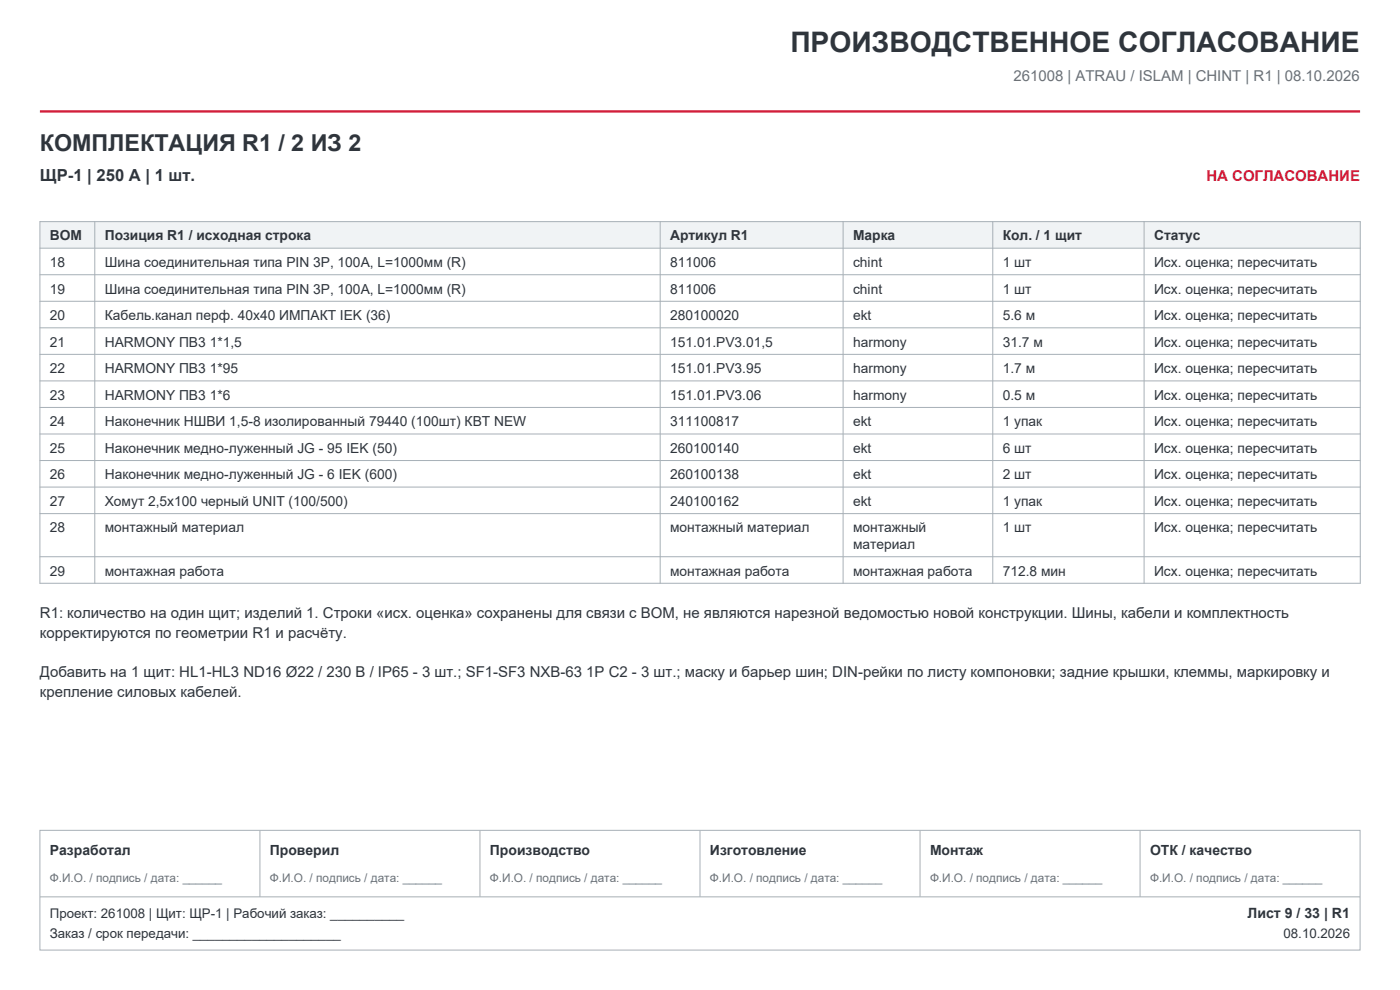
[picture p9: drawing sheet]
<svg xmlns="http://www.w3.org/2000/svg" width="297mm" height="210mm" viewBox="0 0 297 210" stroke-linecap="round" stroke-linejoin="round" font-family="sans-serif">
<defs><g id="words">
<text font-size="6" fill="#2f353c" x="167.7" y="10.9">ПРОИЗВОДСТВЕННОЕ СОГЛАСОВАНИЕ</text>
<text font-size="4.9" fill="#2f353c" x="8.5" y="32.1">КОМПЛЕКТАЦИЯ R1 / 2 ИЗ 2</text>
<text font-size="3.5" fill="#2f353c" x="8.5" y="38.5">ЩР-1 | 250 А | 1 шт.</text>
<text font-size="3.2" fill="#66717b" x="215" y="17.3">261008 | ATRАU / ISLAM | CHINT | R1 | 08.10.2026</text>
<text font-size="3.2" fill="#d11935" x="255.9" y="38.5">НА СОГЛАСОВАНИЕ</text>
<g font-size="3.2" fill="#2f353c">
<text x="8.5" y="131.1">R1: количество на один щит; изделий 1. Строки «исх. оценка» сохранены для связи с BOM, не являются нарезной ведомостью новой конструкции. Шины, кабели и комплектность</text>
<text x="8.5" y="135.3">корректируются по геометрии R1 и расчёту.</text>
<text x="8.5" y="143.6">Добавить на 1 щит: HL1-HL3 ND16 Ø22 / 230 В / IP65 - 3 шт.; SF1-SF3 NXB-63 1P C2 - 3 шт.; маску и барьер шин; DIN-рейки по листу компоновки; задние крышки, клеммы, маркировку и</text>
<text x="8.5" y="147.7">крепление силовых кабелей.</text>
</g>
<g font-size="3" fill="#2f353c">
<text x="10.6" y="181.4">Разработал</text>
<text x="57.3" y="181.4">Проверил</text>
<text x="103.9" y="181.4">Производство</text>
<text x="150.6" y="181.4">Изготовление</text>
<text x="197.3" y="181.4">Монтаж</text>
<text x="244" y="181.4">ОТК / качество</text>
<text x="264.7" y="194.8">Лист 9 / 33 | R1</text>
</g>
<g font-size="2.9" fill="#2f353c">
<text x="10.6" y="51">BOM</text>
<text x="22.2" y="51">Позиция R1 / исходная строка</text>
<text x="142.2" y="51">Артикул R1</text>
<text x="181" y="51">Марка</text>
<text x="212.7" y="51">Кол. / 1 щит</text>
<text x="244.8" y="51">Статус</text>
<text x="10.6" y="56.6">18</text>
<text x="22.2" y="56.6">Шина соединительная типа PIN 3P, 100А, L=1000мм (R)</text>
<text x="142.2" y="56.6">811006</text>
<text x="181" y="56.6">chint</text>
<text x="212.7" y="56.6">1 шт</text>
<text x="244.8" y="56.6">Исх. оценка; пересчитать</text>
<text x="10.6" y="62.3">19</text>
<text x="22.2" y="62.3">Шина соединительная типа PIN 3P, 100А, L=1000мм (R)</text>
<text x="142.2" y="62.3">811006</text>
<text x="181" y="62.3">chint</text>
<text x="212.7" y="62.3">1 шт</text>
<text x="244.8" y="62.3">Исх. оценка; пересчитать</text>
<text x="10.6" y="67.9">20</text>
<text x="22.2" y="67.9">Кабель.канал перф. 40х40 ИМПАКТ IEK (36)</text>
<text x="142.2" y="67.9">280100020</text>
<text x="181" y="67.9">ekt</text>
<text x="212.7" y="67.9">5.6 м</text>
<text x="244.8" y="67.9">Исх. оценка; пересчитать</text>
<text x="10.6" y="73.5">21</text>
<text x="22.2" y="73.5">HARMONY ПВ3 1*1,5</text>
<text x="142.2" y="73.5">151.01.PV3.01,5</text>
<text x="181" y="73.5">harmony</text>
<text x="212.7" y="73.5">31.7 м</text>
<text x="244.8" y="73.5">Исх. оценка; пересчитать</text>
<text x="10.6" y="79.2">22</text>
<text x="22.2" y="79.2">HARMONY ПВ3 1*95</text>
<text x="142.2" y="79.2">151.01.PV3.95</text>
<text x="181" y="79.2">harmony</text>
<text x="212.7" y="79.2">1.7 м</text>
<text x="244.8" y="79.2">Исх. оценка; пересчитать</text>
<text x="10.6" y="84.8">23</text>
<text x="22.2" y="84.8">HARMONY ПВ3 1*6</text>
<text x="142.2" y="84.8">151.01.PV3.06</text>
<text x="181" y="84.8">harmony</text>
<text x="212.7" y="84.8">0.5 м</text>
<text x="244.8" y="84.8">Исх. оценка; пересчитать</text>
<text x="10.6" y="90.4">24</text>
<text x="22.2" y="90.4">Наконечник НШВИ 1,5-8 изолированный 79440 (100шт) КВТ NEW</text>
<text x="142.2" y="90.4">311100817</text>
<text x="181" y="90.4">ekt</text>
<text x="212.7" y="90.4">1 упак</text>
<text x="244.8" y="90.4">Исх. оценка; пересчитать</text>
<text x="10.6" y="96">25</text>
<text x="10.6" y="101.7">26</text>
<text x="22.2" y="96">Наконечник медно-луженный JG - 95 IEK (50)</text>
<text x="22.2" y="101.7">Наконечник медно-луженный JG - 6 IEK (600)</text>
<text x="142.2" y="96">260100140</text>
<text x="142.2" y="101.7">260100138</text>
<text x="181" y="96">ekt</text>
<text x="181" y="101.7">ekt</text>
<text x="212.7" y="96">6 шт</text>
<text x="212.7" y="101.7">2 шт</text>
<text x="244.8" y="96">Исх. оценка; пересчитать</text>
<text x="244.8" y="101.7">Исх. оценка; пересчитать</text>
<text x="10.6" y="107.3">27</text>
<text x="22.2" y="107.3">Хомут 2,5х100 черный UNIT (100/500)</text>
<text x="142.2" y="107.3">240100162</text>
<text x="181" y="107.3">ekt</text>
<text x="212.7" y="107.3">1 упак</text>
<text x="244.8" y="107.3">Исх. оценка; пересчитать</text>
<text x="10.6" y="112.9">28</text>
<text x="22.2" y="112.9">монтажный материал</text>
<text x="142.2" y="112.9">монтажный материал</text>
<text x="181" y="112.9">монтажный</text>
<text x="212.7" y="112.9">1 шт</text>
<text x="244.8" y="112.9">Исх. оценка; пересчитать</text>
<text x="181" y="116.5">материал</text>
<text x="10.6" y="122.1">29</text>
<text x="22.2" y="122.1">монтажная работа</text>
<text x="142.2" y="122.1">монтажная работа</text>
<text x="181" y="122.1">монтажная работа</text>
<text x="212.7" y="122.1">712.8 мин</text>
<text x="244.8" y="122.1">Исх. оценка; пересчитать</text>
</g>
<g font-size="2.8" fill="#2f353c">
<text x="10.6" y="194.8">Проект: 261008 | Щит: ЩР-1 | Рабочий заказ: __________</text>
<text x="10.6" y="199.1">Заказ / срок передачи: ____________________</text>
<text x="272.3" y="199.1">08.10.2026</text>
</g>
<g font-size="2.5" fill="#66717b">
<text x="10.6" y="187.1">Ф.И.О. / подпись / дата: ______</text>
<text x="57.3" y="187.1">Ф.И.О. / подпись / дата: ______</text>
<text x="103.9" y="187.1">Ф.И.О. / подпись / дата: ______</text>
<text x="150.6" y="187.1">Ф.И.О. / подпись / дата: ______</text>
<text x="197.3" y="187.1">Ф.И.О. / подпись / дата: ______</text>
<text x="244" y="187.1">Ф.И.О. / подпись / дата: ______</text>
</g>
</g></defs>
<path d="M8.5 23.6h280" fill="none" stroke="#d11935" stroke-width=".49"/>
<path d="M8.5 176.1h280v25.4h-280z" fill-rule="evenodd" fill="#fff" stroke="#a7b0b7" stroke-width=".21"/>
<path d="M55.1 176.1v14.1M101.8 176.1v14.1M148.5 176.1v14.1M195.2 176.1v14.1M241.9 176.1v14.1M8.5 190.2h280" fill="none" stroke="#a7b0b7" stroke-width=".21"/>
<path d="M8.5 47h280.1v5.6h-280.1z" fill-rule="evenodd" fill="#f0f3f5"/>
<g fill="none" stroke="#a7b0b7" stroke-width=".21">
<path d="M8.5 47h280.1v76.7h-280.1zM8.5 52.6h280.1M8.5 58.3h280.1M20.1 47v76.7M140.1 47v76.7M178.9 47v76.7M210.6 47v76.7M242.7 47v76.7M8.5 63.9h280.1M8.5 69.5h280.1M8.5 75.2h280.1M8.5 80.8h280.1"/>
<path d="M8.5 86.4h280.1M8.5 92.1h280.1M8.5 97.7h280.1M8.5 103.3h280.1M8.5 109h280.1M8.5 118.1h280.1"/>
</g>
<use href="#words"/>
</svg>
